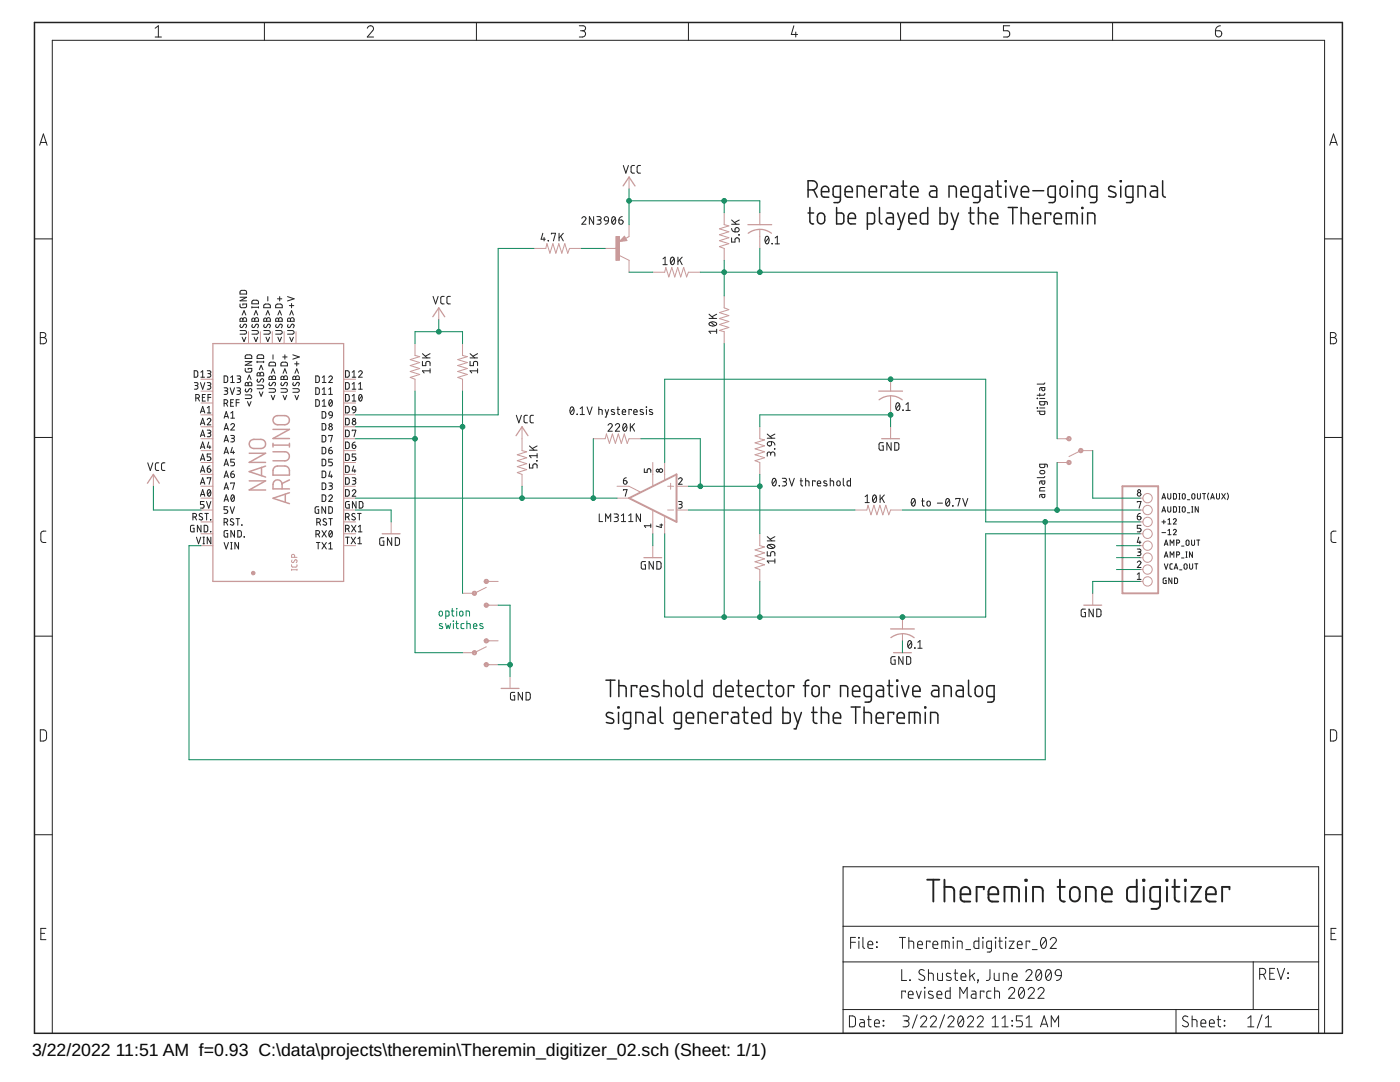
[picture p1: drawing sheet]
<svg xmlns="http://www.w3.org/2000/svg" width="279mm" height="216mm" viewBox="0 0 279 216" stroke-linecap="round" stroke-linejoin="round" font-family="sans-serif">
<defs><g id="words">
<g font-size="3.5">
<text x="6.4" y="210.7">3/22/2022</text>
<text x="23.1" y="210.7">11:51 AM f=0.93 C:\data\projects\theremin\Theremin_digitizer_02.sch (Sheet: 1/1)</text>
</g>
</g></defs>
<g fill="none" stroke="#222" stroke-width=".38">
<path d="M185 175.5h2.5M186.3 175.5v4.4M188.5 177h1.2l.6 .3 .1 .4v2.2M188.5 175.5v4.4M191.7 178.4h1.9a1.01 1.01 0 0 0-.6-1.4 1.01 1.01 0 0 0-1.3 .9v1.3a.7 .7 0 0 0 .7 .7h1.2M196.3 177.5v-.5h-1.4v2.9M197.3 178.4h1.9a1.02 1.02 0 0 0-.7-1.4 1.02 1.02 0 0 0-1.2 .9v1.3l.3 .5 .4 .2h1.2M200.5 179.9v-2.9h2.4a.68 .68 0 0 1 .5 .7v2.2M201.9 177v2.9M204.6 175.5h.3v.3h-.3zM204.8 177v2.9M206.2 179.9v-2.9h1.4a.67 .67 0 0 1 .5 .7v2.2"/>
<path d="M211.1 177h1.4M211.5 175.5v3.7a.79 .79 0 0 0 1 .7M213.9 177.2a.97 .97 0 0 1 1-.1 .97 .97 0 0 1 .6 .8 1.72 1.72 0 0 1-.4 1.8 .97 .97 0 0 1-1 .1 .97 .97 0 0 1-.6-.9 1.72 1.72 0 0 1 .4-1.7zM216.7 179.9v-2.9h1.3l.5 .3 .2 .4v2.2M219.9 178.4h2a1.01 1.01 0 0 0-.7-1.4 1.01 1.01 0 0 0-1.3 .9v1.3a.7 .7 0 0 0 .8 .7h1.2M226.9 175.5v4.4h-1.2l-.5-.2-.3-.5v-1.5l.2-.4 .6-.3h1.2M228.1 175.5h.3v.3h-.3zM228.3 177v2.9M231.5 179.9h-1.4a.67 .67 0 0 1-.5-.7v-1.5a.7 .7 0 0 1 .7-.7h1.2v3.6l-.1 .4-.4 .3-1.2 .1M232.8 175.5h.2v.3h-.2zM232.9 177v2.9M234 177h1.4"/>
<path d="M234.4 175.5v3.7a.78 .78 0 0 0 1 .7M236.5 175.5h.2v.3h-.2zM236.6 177v2.9M237.7 177h2l-2 2.9h2M240.7 178.4h1.9a1.01 1.01 0 0 0-.6-1.4 1.01 1.01 0 0 0-1.3 .9v1.3a.7 .7 0 0 0 .7 .7h1.2M245.4 177.5v-.5h-1.5v2.9"/>
</g>
<g fill="none" stroke="#222" stroke-width=".2">
<path d="M31 5.6l.6-.5v2.3M31 7.4h1.2M52.8 4.5v3.5M73.3 5.6a.62 .62 0 0 1 .9-.4 .62 .62 0 0 1 .2 .9l-1.1 1.3h1.2M95.1 4.5v3.5M115.6 5.1h.8a.5 .5 0 0 1 .5 .5 .5 .5 0 0 1-.5 .5h-.5M116.2 6.1a.62 .62 0 0 1 .7 .7 .62 .62 0 0 1-.7 .6h-.6M137.4 4.5v3.5M158.4 5.1l-.5 1.8h1.3M158.8 6.4v1M179.7 4.5v3.5M201.5 5.1h-1.2v1h.7a.63 .63 0 0 1 .5 .7 .63 .63 0 0 1-.5 .6h-.7"/>
<path d="M222 4.5v3.5M242.6 6.1h.7a.63 .63 0 0 1 .5 .7 .63 .63 0 0 1-.6 .6 .63 .63 0 0 1-.6-.6zM243.6 5.1l-.7 .3-.3 .7M7.9 29l.8-2.3 .7 2.3M8.1 28.4h1.1M124.4 33l.5 1.5 .5-1.5M126.6 33l-.4 .1-.3 .3 .1 .9 .2 .2h.4M127.8 33l-.4 .1-.3 .3 .1 .9 .2 .2h.4M265.4 29l.7-2.3 .8 2.3M265.6 28.4h1.1M6.9 47.7h3.5M47.9 59.3h1.3l-1.3 .7h1.3"/>
<path d="M48 58l.3-.1 .8 .1 .1 .7h-1.3zM53.4 59.2v.8M55.4 59.6h.8M55.8 59.2v.8M57.4 59.2l1.3 .4-1.3 .4M86.4 59.1l.5 1.5 .5-1.5M88.6 59.1l-.4 .1-.2 .3v.9l.2 .2h.4M89.9 59.1l-.5 .1-.2 .3 .1 1.1h.6M108.3 46.5l-.3 1.2h.8M108.6 47.4v.7M109.4 48l.1 .1zM110 46.7v-.2h.9l-.5 1.6"/>
<path d="M111.6 46.5v1.6M111.9 47.1l.5 1M112.4 46.5l-.8 1M116.1 43.6a.41 .41 0 0 1 .6-.3 .41 .41 0 0 1 .1 .6l-.7 .8h.8M118.5 43.2v1.5l-.9-1.5v1.5M119.1 43.2l.7 .1 .2 .2-.2 .4h-.5M119.5 43.9a.42 .42 0 0 1 .5 .4 .42 .42 0 0 1-.5 .4h-.4M120.7 43.3l.3-.1 .3 .1 .1 .8-.7-.1-.1-.4zM121.4 44.1l-.1 .4-.5 .2M122.2 43.3l.3-.1a.9 .9 0 0 1 0 1.5 .96 .96 0 0 1-.3-1.4zM122.8 43.6l-.7 .8M123.5 43.9h.5a.42 .42 0 0 1 .3 .5 .42 .42 0 0 1-.4 .3 .42 .42 0 0 1-.4-.4z"/>
<path d="M124.2 43.2l-.6 .3-.1 .4M132.3 51.6l.4-.3v1.5M132.3 52.8h.9M134 51.4l.2-.1a.88 .88 0 0 1 0 1.5 .93 .93 0 0 1-.2-1.4zM134.5 51.6l-.6 .9M135.3 51.3v1.5M135.6 51.9l.5 .9M136.1 51.3l-.8 .9M146 47.5v.8h.7v-.5a.43 .43 0 0 1 .4-.4 .43 .43 0 0 1 .4 .4v.5M146 45.6l.1 .4 .6 .3M146 44.7h1.5M146 43.9l.9 .8"/>
<path d="M146.8 45.5a.43 .43 0 0 1 .7 .2 .43 .43 0 0 1-.4 .6h-.4zM147.4 46.8l.1 .1zM147.5 43.9l-.9 .5M152.8 47.2l.3-.1a.9 .9 0 0 1 0 1.6 .96 .96 0 0 1-.3-1.5zM153.4 47.5l-.7 .8M154.1 48.6v.1zM154.7 48.7h.9M154.7 47.5l.4-.4v1.6M264.4 47.7h3.5M8 66.4h.7a.5 .5 0 0 1 .4 .5 .5 .5 0 0 1-.4 .5 .62 .62 0 0 1 .6 .6 .62 .62 0 0 1-.6 .6h-.7zM8 67.4h.7M38.8 74h.5l.2 .2v.9l-.2 .1-.5 .1z"/>
<path d="M38.8 76.3l.6 .1 .1 .2-.1 .3h-.5M39.1 79.4h.3a.36 .36 0 0 0 .4-.3 .36 .36 0 0 0-.4-.4h-.3v1.3M39.2 76.9a.37 .37 0 0 1 .3 .4 .37 .37 0 0 1-.3 .4h-.4M39.5 79.4l.3 .6M40 76.3l.4 1.4 .5-1.4M40.1 75.3h.7M40.1 74.3l.3-.3v1.3M40.4 79.3h.4M41 78.7h-.6v1.3h.6M41.4 76.3l.5 .1 .2 .2-.2 .3h-.4M41.4 74h.5l.2 .2-.2 .3h-.4M41.5 79.3h.6"/>
<path d="M41.7 76.9a.37 .37 0 0 1 .4 .4 .37 .37 0 0 1-.4 .4h-.3M41.7 74.5a.36 .36 0 0 1 .4 .4 .36 .36 0 0 1-.4 .4h-.3M42.1 78.7h-.6v1.3M44.7 77.4h.4l.3 .2-.1 .3-.4 .1M44.7 75h.5l.2 .2v.9l-.3 .2h-.4zM45.1 78a.36 .36 0 0 1 .3 .3 .36 .36 0 0 1-.3 .4h-.4M45.9 77.4l.5 1.3 .4-1.3M46 76.3h.8M46 75.3l.4-.3v1.3M46.6 79.8h-.6v1.3h.6M47.3 77.4h.4l.3 .2-.2 .3-.4 .1M47.3 75h.6l.1 .2-.1 .4h-.4"/>
<path d="M47.6 78a.36 .36 0 0 1 .4 .3 .36 .36 0 0 1-.4 .4h-.3M47.7 75.6a.36 .36 0 0 1 .3 .4 .36 .36 0 0 1-.3 .3h-.4M47.7 79.8h-.6v1.3M47.9 66h.9a.36 .36 0 0 1 .4 .3 .36 .36 0 0 1-.4 .4h-.9M47.9 60.7l.1 .7 1.1-.1 .1-.6h-.7v.2M47.9 63.6l.4-.1 .2 .2a.37 .37 0 0 1 .3-.3 .37 .37 0 0 1 .4 .3v.4h-1.3zM48 64.7a.33 .33 0 0 0 0 .5 .33 .33 0 0 0 .5 0l.2-.4a.36 .36 0 0 1 .5 .1 .36 .36 0 0 1-.2 .5M48.3 67.3l.4 .9 .4-.9M48.3 62.9l.4-.9 .4 .9M48.5 63.7v.4M48.9 78.8h1a.36 .36 0 0 1 .3 .4 .36 .36 0 0 1-.3 .3h-1M48.9 73.5l.2 .7 .9 .1 .2-.2v-.6h-.7v.2"/>
<path d="M48.9 72.2h1.3l-1.3 .7h1.3M49 77.6v.4l.2 .2 .5-.5a.35 .35 0 0 1 .6 0 .35 .35 0 0 1-.2 .6M49 76.4l.3-.1 .2 .3a.36 .36 0 0 1 .4-.4 .36 .36 0 0 1 .3 .4v.4h-1.3zM49 70.9l1-.1 .2 .2v.5h-1.3zM49.4 75.7l.3-.9 .4 .9M49.5 76.6v.4M50.3 66h.9a.36 .36 0 0 1 .4 .3 .36 .36 0 0 1-.4 .4h-.9M50.3 61.2v.3M50.3 61.3h1.3M50.3 63.6l.3-.1 .2 .2a.37 .37 0 0 1 .4-.3 .37 .37 0 0 1 .4 .3v.4h-1.3zM50.4 64.7a.33 .33 0 0 0-.1 .5 .33 .33 0 0 0 .5 0l.2-.4a.36 .36 0 0 1 .6 .1 .36 .36 0 0 1-.2 .5M50.4 60l1-.1 .2 .4v.3h-1.3z"/>
<path d="M50.7 67.3l.4 .9 .3-.9M50.7 62.9l.4-.9 .3 .9M50.8 63.7v.4M51.3 76.9h1a.36 .36 0 0 1 .3 .3 .36 .36 0 0 1-.3 .4h-1M51.3 72.2h1.3M51.3 72.1v.3M51.4 75.6l-.1 .5 .3 .2 .5-.6a.35 .35 0 0 1 .5 .1 .35 .35 0 0 1-.2 .5M51.4 74.4h.4l.1 .2a.36 .36 0 0 1 .4-.3 .36 .36 0 0 1 .3 .3v.4h-1.3zM51.4 70.9l1-.1 .2 .2v.5h-1.3zM51.6 61.2v.3M51.8 78.2l.3 .9 .4-.9M51.8 73.8l.3-.9 .4 .9"/>
<path d="M51.9 74.6v.4M52.6 72.1v.3M52.6 66h1a.36 .36 0 0 1 .4 .3 .36 .36 0 0 1-.4 .4h-1M52.7 63.6l.3-.1 .2 .2a.37 .37 0 0 1 .4-.3 .37 .37 0 0 1 .4 .3v.4h-1.4zM52.7 64.7a.33 .33 0 0 0 0 .5 .33 .33 0 0 0 .5 0l.2-.4a.36 .36 0 0 1 .6 .1 .36 .36 0 0 1-.2 .5M52.7 60.8l.3-.1 .8 .1 .2 .6h-1.4zM53.1 67.3l.3 .9 .4-.9M53.1 62.9l.3-.9 .4 .9M53.2 63.7v.4M53.7 77.6h.9a.36 .36 0 0 1 .4 .3 .36 .36 0 0 1-.4 .4h-.9M53.8 72.4l1-.1 .2 .2v.5h-1.3zM53.8 76.3l-.1 .5 .3 .2 .4-.6a.36 .36 0 0 1 .6 .1 .36 .36 0 0 1-.2 .5"/>
<path d="M53.8 75.1h.2l.3 .3a.36 .36 0 0 1 .3-.4 .36 .36 0 0 1 .4 .4v.3h-1.3zM54.1 78.9l.4 .9 .3-.9M54.1 74.5l.4-.9 .3 .9M54.3 75.4v.3M54.5 70.8v.9M55 66h1a.36 .36 0 0 1 .3 .3 .36 .36 0 0 1-.3 .4h-1M55.1 64.7l-.1 .5 .3 .2 .5-.6a.36 .36 0 0 1 .5 .1 .36 .36 0 0 1-.2 .5M55.1 63.5h.3l.2 .2a.36 .36 0 0 1 .4-.3 .36 .36 0 0 1 .3 .3v.4h-1.3zM55.1 60.8l.3-.1 .8 .1 .1 .6h-1.3zM55.5 67.3l.3 .9 .4-.9M55.5 62.9l.3-.9 .4 .9M55.6 63.7v.4"/>
<path d="M56.1 77.6h.9a.36 .36 0 0 1 .4 .3 .36 .36 0 0 1-.4 .4h-.9M56.2 76.3l-.1 .5 .2 .2 .5-.6a.36 .36 0 0 1 .6 .1 .36 .36 0 0 1-.2 .5M56.2 75.1h.2l.2 .3a.36 .36 0 0 1 .4-.4 .36 .36 0 0 1 .4 .4v.3h-1.3zM56.2 72.4l.9-.1 .2 .2 .1 .5h-1.3zM56.4 71.2h.9M56.5 78.9l.4 .9 .3-.9M56.5 74.5l.4-.9 .3 .9M56.6 75.4v.3M56.9 70.8v.9M57.4 66h.9a.36 .36 0 0 1 .4 .3 .36 .36 0 0 1-.4 .4h-.9M57.5 64.7l-.1 .5 .3 .2 .4-.6a.36 .36 0 0 1 .6 .1 .36 .36 0 0 1-.2 .5M57.5 63.5h.2l.3 .2a.36 .36 0 0 1 .3-.3 .36 .36 0 0 1 .4 .3v.4h-1.3z"/>
<path d="M57.7 61h.9M57.8 67.3l.4 .9 .3-.9M57.8 62.9l.4-.9 .3 .9M58 63.7v.4M58.2 60.6v.8M58.4 77.6h1a.36 .36 0 0 1 .3 .3 .36 .36 0 0 1-.3 .4h-1M58.4 70.8l1.3 .4-1.3 .5M58.5 76.3v.5l.2 .2 .6-.7a.36 .36 0 0 1 .5 .2 .36 .36 0 0 1-.2 .5M58.5 75.1h.3l.2 .3a.36 .36 0 0 1 .4-.4 .36 .36 0 0 1 .3 .4v.3h-1.3zM58.8 72.6h.9M58.9 78.9l.3 .9 .4-.9M58.9 74.5l.3-.9 .4 .9"/>
<path d="M59 75.4v.3M59.2 72.2v.8M63 75h.5l.2 .2v.9l-.2 .2h-.5zM63 77.4h.5l.2 .2v.9l-.2 .2h-.5zM63 79.8h.5l.2 .2v.8l-.2 .2-.5 .1zM64.3 76.3h.8M64.3 75.3l.4-.3v1.3M64.3 77.7l.4-.3v1.3M64.3 78.7h.8M65.6 75.3a.36 .36 0 0 1 .5-.3 .36 .36 0 0 1 .1 .6l-.6 .7h.7M65.6 78.7h.7M65.6 77.7l.4-.3v1.3"/>
<path d="M65.8 79.8h.1a.67 .67 0 0 1 .4 .6 .67 .67 0 0 1-.4 .6l-.3-.6zM69 74h.5l.2 .2v.7l-.2 .3-.5 .1zM69 76.3l.5 .1 .2 .2v.7l-.2 .3-.5 .1zM69 78.7h.5l.2 .3v.7l-.2 .3h-.5zM70.3 75.3h.7M70.3 74.3l.4-.3v1.3M70.3 76.6l.4-.3v1.4M70.3 79l.4-.3v1.3M70.3 77.7h.7M71.6 74.3a.36 .36 0 0 1 .5-.3 .36 .36 0 0 1 .1 .5l-.6 .8h.7M71.6 77.7h.7M71.6 76.6l.3-.3v1.4"/>
<path d="M71.7 78.8l.1-.1a.66 .66 0 0 1 .5 .7 .66 .66 0 0 1-.5 .6l-.2-.6zM72.2 79l-.6 .7M84.3 72.1v.9h.7v-.5a.43 .43 0 0 1 .4-.4 .43 .43 0 0 1 .4 .4v.5M84.3 71.4h1.5M84.3 70.6l.9 .8M85.8 74h-1.5l.3 .4M85.8 73.6v.8M85.8 70.6l-.9 .5M93.8 72.1v.9h.7v-.5a.42 .42 0 0 1 .4-.4 .42 .42 0 0 1 .4 .4v.5M93.8 71.4h1.5M93.8 70.6l.9 .8M95.3 74h-1.5l.3 .4"/>
<path d="M95.3 73.6v.8M95.3 70.6l-.9 .5M141.5 63.5h1.5M141.5 62.7l.9 .8M141.6 64.4a.94 .94 0 0 1 1.4 .2 .9 .9 0 0 1-1.5 0zM141.8 64.3l.9 .7M143 66.1h-1.5l.3 .4M143 65.7v.8M143 62.7l-.9 .5M207 79.5h.1zM207.5 78.5v.5M207.5 79.5h1"/>
<path d="M207.9 77.3l.1 .6 .5-.1v-.5h-.7l-.3 .2v.4M208.5 78.5l-.1 .3-1.4 .1M208.5 76.4l-.2 .2h-1.3M265.5 66.4h.6a.5 .5 0 0 1 .5 .5 .5 .5 0 0 1-.5 .5 .62 .62 0 0 1 .7 .6 .62 .62 0 0 1-.7 .6h-.6zM265.5 67.4h.6M6.9 87.3h3.5M29.5 92.4l.5 1.5 .5-1.5M31.7 92.4h-.5l-.2 .3 .1 1 .1 .2h.5M32.9 92.4h-.5l-.2 .3 .1 1 .1 .2h.5M40 91.9l.4-1.3 .5 1.3M40 89.5l.4-1.3 .5 1.3M40 87.1l.4-1.3 .5 1.3"/>
<path d="M40 84.8l.4-1.3 .5 1.3M40 82.4l.4-1.3 .5 1.3M40 99l.4-1.3 .5 1.3M40 94.3l.4-1.3 .5 1.3M40 96.6l.4-1.3 .5 1.3M40.1 91.6h.7M40.1 89.2h.7M40.1 86.8h.7M40.1 84.4h.7M40.1 82.1h.7M40.1 98.7h.7M40.1 93.9h.7"/>
<path d="M40.1 96.3h.7M41.4 85.8h.4l.3 .3-.1 .2-.5 .1M41.4 83.8a.36 .36 0 0 1 .5-.3 .36 .36 0 0 1 .1 .6l-.6 .7h.7M41.4 93.5h.4a.36 .36 0 0 1 .3 .4 .36 .36 0 0 1-.4 .4 .36 .36 0 0 1-.3-.4zM41.4 82.4h.7M41.4 95.5v-.2h.7l-.4 1.3M41.4 81.4l.3-.3v1.3M41.5 97.8l.2-.1a.7 .7 0 0 1 .4 .7 .7 .7 0 0 1-.5 .6l-.2-.6zM41.7 88.2l-.3 1h.7M41.7 86.4a.36 .36 0 0 1 .4 .4 .36 .36 0 0 1-.4 .3h-.3M41.9 88.9v.6M41.9 93l-.3 .1-.2 .4"/>
<path d="M42 98l-.6 .7M42.1 90.6h-.7v.6h.4a.37 .37 0 0 1 .3 .3 .37 .37 0 0 1-.3 .4h-.4M44.7 80.5h.4a.37 .37 0 0 0 .3-.4 .37 .37 0 0 0-.3-.3h-.4v1.3M44.7 92.9l.4-1.3 .5 1.3M44.7 90.6l.4-1.3 .5 1.3M44.7 88.2l.4-1.3 .5 1.3M44.7 85.8l.4-1.3 .5 1.3M44.7 83.4l.4-1.3 .5 1.3M44.7 95.3l.4-1.3 .5 1.3M44.7 97.7l.4-1.3 .5 1.3M44.8 92.6h.7M44.8 95h.7"/>
<path d="M44.8 90.2h.7M44.8 87.9h.7M44.8 85.5h.7M44.8 83.1h.7M44.8 99.7h.7M44.8 97.3h.7M45.1 80.5l.3 .6M46 80.3h.5M46.1 86.9h.5l.2 .2-.2 .3-.4 .1M46.1 84.8a.36 .36 0 0 1 .5-.3 .36 .36 0 0 1 .1 .6l-.6 .7h.7M46.1 94.6h.4a.37 .37 0 0 1 .3 .4 .37 .37 0 0 1-.4 .3 .37 .37 0 0 1-.3-.3zM46.1 83.4h.7"/>
<path d="M46.1 96.5v-.1h.7l-.4 1.3M46.1 82.4l.3-.3v1.3M46.2 98.8h.1a.67 .67 0 0 1 .5 .6 .67 .67 0 0 1-.5 .6l-.2-.6zM46.4 89.3l-.3 1h.7M46.4 87.5a.36 .36 0 0 1 .4 .3 .36 .36 0 0 1-.4 .4h-.3M46.6 90v.6M46.7 94l-.4 .1-.2 .5M46.7 99l-.6 .8M46.8 91.6h-.7v.6h.4a.38 .38 0 0 1 .3 .4 .38 .38 0 0 1-.3 .3h-.4M47.1 80.3h.6M49.4 80.1l.3 .9 .4-.9M64.3 82.1l.5 .1 .2 .2v.7l-.2 .3h-.5z"/>
<path d="M64.3 84.5h.5l.2 .2v.7l-.2 .4h-.5zM64.3 86.9h.5l.2 .2v.7l-.2 .4h-.5zM64.3 89.3h.5l.2 .2v.7l-.2 .3-.5 .1zM64.3 91.6l.5 .1 .2 .1v.8l-.2 .3h-.5zM64.3 94h.5l.2 .2v.8l-.2 .3h-.5zM64.3 96.4h.5l.2 .2v.7l-.2 .3-.5 .1zM64.3 98.7l.5 .1 .2 .2v.7l-.2 .3-.5 .1zM64.3 80.1l.4-.3v1.3M64.3 81.1h.8M65.6 89.8h.4a.36 .36 0 0 1 .3 .4 .36 .36 0 0 1-.3 .4 .36 .36 0 0 1-.4-.4zM65.6 96.4h.6l.1 .2-.1 .3-.4 .1M65.6 99a.36 .36 0 0 1 .5-.2 .36 .36 0 0 1 .1 .5l-.6 .8h.7"/>
<path d="M65.6 87v-.1h.7l-.3 1.3M65.7 82.2l.3-.1 .2 .1 .1 .7-.6-.1zM65.9 94l-.3 1h.7M66 97a.36 .36 0 0 1 .3 .3 .36 .36 0 0 1-.3 .4h-.4M66.1 94.7v.6M66.2 89.3l-.4 .1-.2 .4M66.3 80.1l-.6 .7M66.3 82.9l-.2 .4-.3 .1M66.3 91.6h-.7v.6h.4a.38 .38 0 0 1 .3 .4 .38 .38 0 0 1-.3 .3h-.4M69 81.1h.5l.2 .2v.7l-.2 .4h-.5zM69 83.5h.3l.4 .2v.7l-.2 .4h-.5zM69 85.8h.3l.4 .3v.7l-.2 .3h-.5z"/>
<path d="M69 88.2h.5l.2 .2v.8l-.2 .3h-.5zM69 90.6h.5l.2 .2v.7l-.2 .4h-.5zM69 93h.5l.2 .2v.7l-.2 .3-.5 .1zM69 95.3l.5 .1 .2 .1v.8l-.2 .3h-.5zM69 97.7h.5l.2 .2v.7l-.2 .4h-.5zM70.3 88.8h.4a.36 .36 0 0 1 .3 .4 .36 .36 0 0 1-.4 .3 .36 .36 0 0 1-.3-.3zM70.3 95.3l.5 .1 .2 .1-.2 .4h-.4M70.3 98a.36 .36 0 0 1 .5-.3 .36 .36 0 0 1 .1 .6l-.6 .7h.7M70.3 80h.7M70.3 86v-.2h.7l-.3 1.3M70.4 81.2l.3-.1 .2 .1 .1 .6-.6-.1zM70.6 93l-.3 1h.7"/>
<path d="M70.7 95.9a.36 .36 0 0 1 .3 .4 .36 .36 0 0 1-.3 .3h-.4M70.8 93.7v.6M70.9 88.2l-.5 .3-.1 .3M71 81.8l-.2 .5-.4 .1M71 90.6h-.7v.6h.4a.37 .37 0 0 1 .3 .3 .37 .37 0 0 1-.3 .4h-.4M103 82.9l.5 1.5 .6-1.5M105.3 82.9h-.5l-.2 .3v1l.2 .1 .5 .1M105.7 92.6v.8h.6v-.5a.43 .43 0 0 1 .5-.3 .43 .43 0 0 1 .4 .3v.5M105.7 89.8h1.5M105.7 89l.9 .8M106.5 82.9h-.5l-.2 .3v1l.2 .1 .5 .1M107.1 91.9l.1 .1z"/>
<path d="M107.2 90.5v.9M107.2 90.9h-1.5l.3 .5M107.2 89l-.9 .5M113.9 81.3l.3-.1a.9 .9 0 0 1 0 1.5 .98 .98 0 0 1-.3-1.4zM114.5 81.5l-.7 .9M115.1 82.6l.1 .1zM115.8 82.7h.8M115.8 81.5l.4-.3v1.5M117.2 81.2l.5 1.5 .5-1.5M119.5 81.7l.7 .1v.9M119.5 81.2v1.5M120.8 81.7l.3 1"/>
<path d="M121.3 84.9a.42 .42 0 0 1 .6-.4 .42 .42 0 0 1 .2 .7l-.8 .8h.9M121.5 81.7l-.6 1.5h-.1M122.6 81.8l-.4-.1-.2 .2 .6 .5 .1 .2-.2 .1-.5-.1M122.8 84.9a.42 .42 0 0 1 .6-.4 .42 .42 0 0 1 .1 .7l-.7 .8h.9M123.1 81.7h.6M123.3 81.2v1.4l.4 .1M124.2 82.2h.7a.36 .36 0 0 0-.3-.5 .36 .36 0 0 0-.4 .3v.6l.7 .1M124.4 95.9h.4a.36 .36 0 0 1 .3 .4 .36 .36 0 0 1-.3 .3 .36 .36 0 0 1-.4-.3zM124.4 97.9v-.2h.7l-.3 1.3M124.5 84.6l.2-.1a.9 .9 0 0 1 0 1.5 .98 .98 0 0 1-.2-1.4zM125 95.3l-.3 .1-.3 .5M125 84.9l-.6 .8"/>
<path d="M125.8 84.5v1.5M126 81.9v-.2h-.5v1M126.1 85.1l.5 .9M126.5 82.2h.6a.36 .36 0 0 0-.2-.5 .36 .36 0 0 0-.4 .3v.6l.6 .1M126.6 84.5l-.8 .9M128.3 81.8l-.3-.1-.3 .2 .7 .5v.2l-.2 .1-.5-.1M128.6 93.5v.8h.6v-.5a.37 .37 0 0 1 .3-.3 .37 .37 0 0 1 .4 .3v.5M129 81.2l.1 .1zM129 81.7v1M130.2 81.8l-.4-.1-.2 .2 .6 .5 .1 .2-.3 .1-.4-.1M135.4 95.6a.35 .35 0 0 1 .5-.2 .35 .35 0 0 1 .1 .5l-.6 .7h.7M153.1 87.4h1.5"/>
<path d="M153.1 86.6l1 .8M153.2 88.3l.8-.2v.5a.42 .42 0 0 1-.6 .3 .42 .42 0 0 1-.2-.6zM153.8 90.6a.42 .42 0 0 1 .4-.4 .42 .42 0 0 1 .4 .4v.4M153.8 90.8v-.4l-.4-.2-.2 .2-.1 .6M154 88.1l.5 .3 .1 .4M154.3 95.5l.2-.1a.9 .9 0 0 1 0 1.6 .98 .98 0 0 1-.2-1.5zM154.6 89.5v.1zM154.6 86.6l-.9 .5M154.8 95.8l-.6 .8M155.5 96.9l.1 .1zM156.1 95.4l.7 .1 .2 .2-.2 .4h-.5M156.5 96.1a.42 .42 0 0 1 .5 .4 .42 .42 0 0 1-.5 .5h-.4"/>
<path d="M157.5 95.4l.5 1.6 .5-1.6M159.7 95.9h.5M159.9 95.4v1.3l.3 .3M160.8 95.9l.6 .2 .1 .9M160.8 95.4v1.6M162.7 96.1v-.2h-.5v1.1M163.1 96.5h.7a.36 .36 0 0 0-.2-.5 .36 .36 0 0 0-.5 .3l.1 .6 .6 .1M165 96h-.5l-.1 .2 .6 .4 .1 .2-.3 .2-.4-.1M165.7 95.9l.6 .2 .1 .9M165.7 95.4v1.6M167.1 96l.3-.1 .3 .2v.7l-.3 .1-.4-.1zM168.3 95.4v1.3l.3 .3"/>
<path d="M169.7 95.4v1.6l-.5-.1-.1-.2v-.7l.6-.1M172.7 99.1l.4-.3v1.5M174.3 98.9l.2-.1a.9 .9 0 0 1 0 1.5 .96 .96 0 0 1-.2-1.4zM174.9 99.1l-.7 .8M175.6 98.8v1.5M176 99.4l.5 .9M176.3 88.3h-.7l-.1 .2-.1 1 .2 .3h.7v-.8h-.3M176.5 98.8l-.9 .9M177.8 88.3v1.5l-.8-1.5v1.5M178.6 88.3h.5l.3 .3v1l-.3 .2h-.5zM178.9 80.5l.3-.1a.9 .9 0 0 1 0 1.5 .98 .98 0 0 1-.3-1.4zM179.5 80.7l-.7 .9"/>
<path d="M180.2 81.8l.1 .1zM180.8 81.9h.9M180.8 80.7l.4-.3v1.5M182 99.6l.3-.1a.9 .9 0 0 1 0 1.5 .96 .96 0 0 1-.3-1.4zM182.6 99.8l-.7 .8M183.9 100h.5M184.1 99.5v1.3l.3 .2M188.9 99.6l.2-.1a.9 .9 0 0 1 0 1.5 .96 .96 0 0 1-.2-1.4zM189.5 99.8l-.7 .8M190.8 99.6v-.1h.8l-.4 1.5M192.1 99.5l.5 1.5 .5-1.5M207 82h1.5v.6l-.2 .1h-.6l-.2-.1v-.6"/>
<path d="M207 81.4h.1zM207.5 81.4h1M207.6 94l.7-.1 .2 .4-.3 .3-.5-.1-.2-.2zM207.9 98.7l.1 .6 .5-.1v-.5h-.7l-.3 .1v.5M207.9 96l.1 .6h.3l.2-.1v-.5h-.7l-.3 .1v.5M208.5 80.1l-.1 .7h-.6l-.3-.1v-.6h1.3l.2 .2v.4M208.5 97.3h-.7l-.3 .2v.5h1M208.5 95.1l-.2 .2h-1.3M208.5 92.6l-.1 .7h-.6l-.3-.2v-.5h1.3l.2 .2v.4M231.9 99.6l.4-1.1 .3 1.1M232 99.3h.5M233 98.5v.8l.3 .3 .3-.2 .1-.9"/>
<path d="M234.2 98.5l.6 .2v.6l-.2 .3h-.4zM235.3 98.5h.2M235.3 99.6h.2M235.4 98.5v1.1M236.1 98.6l.2-.1 .2 .2v.7l-.2 .2-.3-.2zM237 99.7h.4M238 98.6l.2-.1 .2 .2v.7l-.2 .2-.2-.1-.2-.2zM239 98.5v.9l.2 .2 .3-.2 .1-.9M240 98.5h.6M240.3 98.5v1.1M241.2 98.4l-.2 .6 .2 .7M241.6 99.6l.4-1.1 .3 1.1"/>
<path d="M241.7 99.3h.6M242.8 98.5v.9l.2 .2 .4-.2v-.9M243.8 98.5l.7 1.1M244.5 98.5l-.7 1.1M244.9 98.4l.3 .6-.3 .7M264.4 87.3h3.5M9.2 106h-.7l-.4 .5 .2 1.5 .4 .2h.5M38.5 103.2h.4a.36 .36 0 0 0 .3-.4 .36 .36 0 0 0-.3-.4h-.4v1.4M38.7 104.8l-.6 .2-.1 .8 .2 .3h.5v-.7h-.2M38.9 103.2l.3 .6M39.2 107.2l.4 1.3 .5-1.3M40.1 104.8v1.3l-.7-1.3v1.3"/>
<path d="M40.4 102.6l-.5-.1-.1 .2 .5 .5a.35 .35 0 0 1 0 .6 .35 .35 0 0 1-.6-.2M40.5 107.2h.3M40.5 108.5h.3M40.7 107.2v1.3M40.7 100.1h-.7v.5h.4a.38 .38 0 0 1 .3 .4 .38 .38 0 0 1-.3 .4h-.4M40.7 104.8l.6 .1 .1 .2v.8l-.1 .2h-.6zM40.9 102.4h.7M41.2 100.1l.5 1.3 .4-1.3M41.2 102.4v1.4M42 106l.1 .1zM42 103.7l.1 .1zM42.1 107.2v1.3l-.7-1.3v1.3"/>
<path d="M44.7 104.2h.4a.37 .37 0 0 0 .3-.3 .37 .37 0 0 0-.3-.4h-.4v1.3M44.7 100.1l.4-1.4 .5 1.4M44.7 108.2l.4 1.3 .5-1.3M45.1 104.2l.3 .6M45.4 101.1h-.7v.6h.4a.36 .36 0 0 1 .4 .4 .36 .36 0 0 1-.4 .3h-.4M45.4 105.9l-.7 .1v.9l.2 .2 .5 .1v-.8h-.2M45.9 101.1l.5 1.3 .4-1.3M46 108.2h.3M46 109.5h.3M46.2 108.2v1.3M46.6 103.6l-.4-.1-.2 .3 .5 .4a.36 .36 0 0 1 0 .6 .36 .36 0 0 1-.5-.2M46.8 105.9v1.3l-.7-1.3v1.3"/>
<path d="M47.1 103.5h.7M47.5 105.9h.4l.2 .2 .1 .7-.3 .3-.4 .1zM47.5 103.5v1.3M47.6 108.2v1.3l-.7-1.3v1.3M48.2 104.7h.1M48.7 107.1l.1 .1zM63.1 106.6h.3a.36 .36 0 0 0 .4-.4 .36 .36 0 0 0-.4-.3h-.3v1.3M63.1 108.2h.8M63.2 104.2h.4a.37 .37 0 0 0 .4-.3 .37 .37 0 0 0-.4-.4h-.4v1.3M63.5 106.6l.3 .6M63.5 108.2v1.3M63.6 101.1l-.7 .2v.8l.2 .3h.5v-.7h-.2"/>
<path d="M63.7 104.2l.3 .6M64.3 105.9l.8 1.3M64.3 108.2l.8 1.3M65 101.1v1.3l-.8-1.3v1.3M65.1 103.6l-.4-.1-.2 .3 .5 .4a.33 .33 0 0 1 .1 .5 .33 .33 0 0 1-.5 0l-.1-.1M65.1 105.9l-.8 1.3M65.1 108.2l-.8 1.3M65.6 101.1l.5 .1 .2 .1v.9l-.2 .2h-.5zM65.6 108.5l.4-.3v1.3M65.6 103.5h.7M65.6 109.5h.7M65.8 106l.2-.1a.7 .7 0 0 1 .3 .6 .7 .7 0 0 1-.4 .6l-.3-.6z"/>
<path d="M66 103.5v1.3M66.3 106.2l-.6 .7M69 103.2h.3a.36 .36 0 0 0 .4-.4 .36 .36 0 0 0-.4-.4h-.3v1.4M69 105.5h.3a.36 .36 0 0 0 .4-.3 .36 .36 0 0 0-.4-.4h-.3v1.3M69 107.2h.7M69.3 107.2v1.3M69.4 103.2l.3 .6M69.4 105.5l.3 .6M69.7 100.1l-.7 .1v.9l.2 .3h.5v-.8h-.2M70.1 107.2l.9 1.3M70.2 104.8l.8 1.3M70.8 102.6a.33 .33 0 0 0-.5-.1 .33 .33 0 0 0 .1 .5l.4 .2a.33 .33 0 0 1 0 .5 .33 .33 0 0 1-.5 0l-.1-.1"/>
<path d="M71 107.2l-.9 1.3M71 104.8l-.8 1.3M71.1 100.1v1.3l-.8-1.3v1.3M71.4 102.4h.7M71.4 107.5l.4-.3v1.3M71.4 108.5h.8M71.5 105.1l.4-.3v1.3M71.5 106.1h.7M71.7 100.1h.5l.2 .2v.7l-.2 .3-.5 .1zM71.7 102.4v1.4M76.6 107.3h-.5l-.3 .2v1l.2 .3h.6v-.8h-.2M78.2 107.3v1.5l-.9-1.5v1.5"/>
<path d="M78.9 107.3h.6l.2 .3v.8l-.2 .4h-.6zM119.6 102.6v1.5h.7M120.9 104.1v-1.5l.5 .8 .5-.8v1.5M122.6 102.6h.6l.2 .2-.2 .4h-.5M123 103.2a.42 .42 0 0 1 .4 .5 .42 .42 0 0 1-.4 .4h-.4M124 104.1h.9M124 102.9l.4-.3v1.5M125.5 104.1h.8M125.5 102.9l.4-.3v1.5M127.8 102.6v1.5l-.8-1.5v1.5M128.8 112.1h-.6l-.2 .1v1.2l.2 .1 .6 .1v-.9h-.2M129.9 104.5v.8"/>
<path d="M129.9 104.9h-1.3l.3 .4M130.4 112.1v1.5l-.9-1.5v1.5M131.1 112.1h.6l.2 .2v1l-.2 .2-.6 .1zM131.7 104.8h.5M132 104.5v.8l-1-.3M135.4 100.1h.6l.1 .2-.1 .3h-.4M135.8 100.6a.37 .37 0 0 1 .3 .4 .37 .37 0 0 1-.3 .4h-.4M153.1 110.1v.8h.7v-.5a.43 .43 0 0 1 .4-.3 .43 .43 0 0 1 .4 .3v.5M153.1 107.9h1.5M153.1 107.1l1 .8M153.2 108.8a.94 .94 0 0 1 1.4 .2 .9 .9 0 0 1-1.5 0zM153.5 108.7l.8 .7"/>
<path d="M154.6 111.5v.9M154.6 112h-1.5l.4 .4M154.6 107.1l-.9 .5M172.7 100.3h.8M185 100.2l.3-.2 .3 .2-.1 .7-.2 .1-.3-.2zM187.1 100.4h1M190.1 100.9l.1 .1zM227 112.2a.36 .36 0 0 1 .5-.2 .36 .36 0 0 1 .1 .5l-.6 .7h.7M227 109.6h.4l.3 .2-.1 .2-.5 .2M227 103h.4a.36 .36 0 0 1 .3 .4 .36 .36 0 0 1-.4 .4 .36 .36 0 0 1-.3-.4zM227 100.2v-.1h.7l-.4 1.3M227 114.6l.3-.3v1.3"/>
<path d="M227 115.6h.7M227.3 107.2l-.3 1h.7M227.3 110.2a.36 .36 0 0 1 .4 .3 .36 .36 0 0 1-.4 .4h-.3M227.5 107.9v.6M227.6 102.4l-.5 .3-.1 .3M227.7 104.8h-.7v.6h.4a.36 .36 0 0 1 .3 .4 .36 .36 0 0 1-.3 .3h-.4M231.9 104.1h.7M231.9 106.3h.7M231.9 102.2l.4-1.1 .3 1.1M232 101.9h.5M232.3 103.8v.7M232.4 108.8l.3-1 .4 1"/>
<path d="M232.4 111.2l.3-1.1 .4 1.1M232.4 112.5l.3 1.1 .4-1.1M232.5 110.9h.5M232.5 108.6h.5M232.7 115.3l-.5 .2v.9h.5v-.6h-.1M233 101.1v.8l.3 .3 .3-.2 .1-.9M233.1 103.7l.3-.2v1.1M233.1 105.9l.3-.3v1.1M233.1 104.6h.6M233.1 106.7h.6M233.5 108.8v-1l.4 .6 .4-.6v1M233.5 111.2v-1.1l.4 .6 .4-.6v1.1"/>
<path d="M233.9 115.3v1.1l-.6-1.1v1.1M234 112.5h-.4l-.1 .2v.8l.5 .1M234.2 103.7a.3 .3 0 0 1 .4-.2 .3 .3 0 0 1 .1 .5l-.5 .6h.6M234.2 105.9a.3 .3 0 0 1 .4-.3 .3 .3 0 0 1 .1 .5l-.5 .6h.6M234.2 101.1h.4l.2 .2v.7l-.2 .2h-.4zM234.3 113.6l.4-1.1 .4 1.1M234.4 115.3l.6 .2v.6l-.2 .3h-.4zM234.4 113.3h.5M234.8 108.4l.6-.2v-.3l-.6-.1v1M234.8 110.7l.6-.1v-.4l-.6-.1v1.1M235.3 101.1h.2M235.3 102.2h.2"/>
<path d="M235.4 101.1v1.1M235.4 113.7h.5M235.8 109h.5M235.8 111.3h.5M236.1 101.2l.2-.1 .2 .2v.7l-.2 .2-.3-.2zM236.4 112.6l.3-.1 .2 .3v.5l-.2 .3-.4-.2zM236.7 110.1h.2M236.7 111.2h.2M236.8 110.1v1.1M236.8 107.8h.3l.2 .1v.8l-.2 .1-.4-.1zM237 102.3h.4M237.4 112.5v.8l.2 .3 .4-.2v-.9"/>
<path d="M237.8 107.8v.9l.2 .1 .4-.1v-.9M237.8 101.1h.3M237.8 102.2h.3M238 101.1v1.1M238 110.1v1.1l-.6-1.1v1.1M238.4 112.5h.7M238.7 112.5v1.1M238.8 107.8h.6M239.1 101.1v1.1l-.6-1.1v1.1M239.1 107.8v1M266.6 106h-.7l-.3 .5 .1 1.5 .4 .2h.5M6.9 126.9h3.5"/>
<path d="M102.7 138.2h-.6l-.2 .2v.9l.2 .3 .6 .1v-.9h-.2M104.3 138.2v1.5l-.9-1.5v1.5M105 138.2h.6l.2 .2v.9l-.2 .3-.6 .1zM178.6 131h-.5l-.3 .2v1l.2 .3h.6v-.8h-.2M180.2 131v1.5l-.8-1.5v1.5M180.9 131l.6 .1 .2 .2v1l-.2 .2h-.6zM181.3 127.9l.2-.1a.9 .9 0 0 1 0 1.5 .98 .98 0 0 1-.2-1.4zM181.9 128.2l-.7 .8M182.5 129.3h.1zM183.2 129.3h.8M183.2 128.2l.4-.4v1.5M216.6 121.5l-.6 .1-.2 .2v.9l.2 .3 .6 .1v-.9h-.2"/>
<path d="M218.2 121.5v1.6l-.9-1.6v1.6M218.9 121.5l.6 .1 .2 .2v1l-.2 .2-.6 .1zM264.4 126.9h3.5M8 145.6h.8l.4 .3 .1 .3-.1 1.4a1.13 1.13 0 0 1-1.2 .3zM265.5 145.6h.8l.3 .3 .2 .3-.2 1.4a1.13 1.13 0 0 1-1.1 .3zM6.9 166.6h3.5M168.3 173h94.9v33.2h-94.9zM264.4 166.6h3.5M8.1 186.2h.8M9.2 185.3h-1.1v2.2h1.1M168.3 191.9h94.9M168.3 184.8h94.9"/>
<path d="M169.8 188h.9M170.7 187h-.9v2.3M171.3 187l.2 .2zM171.4 187.8v1.5M172.2 187v2l.4 .3M173.2 188.5h1a.51 .51 0 0 0-.4-.7 .51 .51 0 0 0-.6 .5l.1 .8 .9 .2M174.9 188l.1 .1zM174.9 188.9l.1 .2zM179.5 187h1.2M180 193.5v2.1h.9M180.1 187v2.3M180.7 198v-.2h-.7v1.4"/>
<path d="M181.3 198.5h.9a.5 .5 0 0 0-.3-.7 .5 .5 0 0 0-.6 .4l.1 .9 .8 .1M181.4 187.8l.8 .1 .2 1.4M181.4 187v2.3M181.5 195.5l.2 .1zM182.9 197.8l.5 1.4 .5-1.4M183.1 188.5h1a.5 .5 0 0 0-.3-.7 .5 .5 0 0 0-.7 .5l.1 .8 .9 .2M184.4 193.7a.55 .55 0 0 0-.8-.2 .55 .55 0 0 0 0 .9l.7 .3a.55 .55 0 0 1 .1 .9 .55 .55 0 0 1-.8-.1l-.3-.2M184.5 197l.1 .1zM184.6 197.8v1.4M185.3 194.2l.9 .1 .1 1.3M185.3 193.5v2.1M185.6 188v-.2h-.7v1.5"/>
<path d="M186.1 197.9l-.6-.1-.2 .3 .9 .6v.4l-.2 .1-.7-.1M186.2 188.5h1a.51 .51 0 0 0-.4-.7 .51 .51 0 0 0-.6 .5l.1 .8 .9 .2M187 198.5h1a.51 .51 0 0 0-.4-.7 .51 .51 0 0 0-.6 .4l.1 .9 .9 .1M187.1 194.2v1.2l.4 .2h.6v-1.4M188 189.3v-1.5l1.3 .1 .1 1.4M188.7 187.8v1.5M189.6 197v2.2h-.7l-.2-.2v-1l.2-.2h.7M189.7 194.3l-.5-.1-.4 .2 .2 .4 .8 .3v.4l-.3 .1-.6-.1M190.2 187l.1 .2zM190.2 187.8v1.5M190.4 194.2h.7M190.6 193.5l.1 1.9 .4 .2"/>
<path d="M191.1 189.3v-1.5h.7l.2 .2v1.3M191.6 199.2v-2.2l.7 1.2 .7-1.2v2.2M191.8 194.9h1a.51 .51 0 0 0-.4-.7 .51 .51 0 0 0-.6 .5l.1 .8 .9 .1M192.7 189.5h1M193.5 193.5v2.1M193.9 197.8h.6l.3 .2v1.2h-.6a.42 .42 0 0 1-.4-.4 .42 .42 0 0 1 .4-.4h.6M194 194.6l.5 1M194.5 194.2l-1 .7M195.1 195.5l.2 .1zM195.3 195.6l-.2 .5M195.3 187v2.3l-.7-.1-.2-.2v-1l.2-.2h.7M196.1 187l.1 .2z"/>
<path d="M196.2 187.8v1.5M196.4 198v-.2h-.8v1.4M197.6 193.5l-.1 1.8-.3 .3h-.4M197.8 197.8h-.6l-.3 .3 .1 .9 .2 .2h.6M197.9 189.3h-.6l-.4-.3v-1l.2-.2h.8v1.8l-.2 .3-.7 .1M198.4 194.2v1.1l.1 .2 .3 .1h.6v-1.4M198.5 197.8h.7l.2 .2 .1 1.2M198.5 197v2.2M198.6 187l.2 .2zM198.7 187.8v1.5M199.3 187.8h.7M199.5 187v1.9l.1 .2 .4 .2"/>
<path d="M200.2 195.6v-1.4h.7l.3 .2v1.2M200.7 187l.1 .2zM200.7 187.8v1.5M201.3 197.5a.6 .6 0 0 1 .8-.5 .6 .6 0 0 1 .2 1l-1 1.2h1.2M201.4 187.8h1l-1 1.5h1M202 194.9h1a.51 .51 0 0 0-.4-.7 .51 .51 0 0 0-.6 .5l.1 .8 .9 .1M203 188.5h1a.5 .5 0 0 0-.3-.7 .5 .5 0 0 0-.7 .5l.1 .8 .9 .2M203.5 197.2l.2-.1a.92 .92 0 0 1 .7 1.3v.2a.53 .53 0 0 1-.5 .6 .53 .53 0 0 1-.6-.6v-.8zM204.3 197.5l-.9 1.2M204.7 194a.59 .59 0 0 1 .9-.5 .59 .59 0 0 1 .2 .9l-1.1 1.2h1.3M205.2 197.5a.6 .6 0 0 1 .8-.5 .6 .6 0 0 1 .2 1l-1 1.2h1.2M205.5 188v-.2h-.7v1.5"/>
<path d="M206 189.5h1M207 193.6l.3-.1a1.3 1.3 0 0 1 0 2.1 1.31 1.31 0 0 1-.4-1.8zM207.2 197.5a.59 .59 0 0 1 .8-.5 .59 .59 0 0 1 .2 1l-1 1.2h1.2M207.8 194l-1 1.2M207.9 187.2l.2-.1a.91 .91 0 0 1 .7 1.3v.3a.53 .53 0 0 1-.5 .6 .53 .53 0 0 1-.6-.6v-.8zM208.7 187.5l-.9 1.3M208.9 193.6l.4-.1a1.3 1.3 0 0 1 0 2.1 1.29 1.29 0 0 1-.5-1.8zM209.6 187.5a.6 .6 0 0 1 .8-.4 .6 .6 0 0 1 .2 .9l-1 1.3h1.2M209.7 194l-.9 1.2M210.7 193.7a.6 .6 0 0 1 .7-.2 .6 .6 0 0 1 .4 .6v.6h-.7a.56 .56 0 0 1-.5-.4 .56 .56 0 0 1 .1-.6zM211.8 194.7l-.3 .7-.7 .2M250.1 191.9v9.5"/>
<path d="M251.4 194.4h.6a.6 .6 0 0 0 .6-.6 .6 .6 0 0 0-.6-.6h-.6v2.2M252.1 194.4l.5 1M253.4 194.2h.7M254.4 193.2h-1v2.2h1M254.9 193.2l.7 2.2 .8-2.2M257 194.1l.1 .2zM257 195.1l.1 .1zM265.6 186.2h.8M266.6 185.3h-1v2.2h1M10.4 206.2v-198.2h254v198.2M168.3 201.4h94.9M169.5 202.7l.8 .1 .4 .3v1.4l-.4 .4h-.8z"/>
<path d="M171.6 203.5h.7l.2 .3v1.1h-.5a.42 .42 0 0 1-.5-.4 .42 .42 0 0 1 .5-.5h.5M173.1 203.5h.8M173.4 202.7v1.8l.1 .3 .4 .1M174.5 204.2h1a.51 .51 0 0 0-.4-.7 .51 .51 0 0 0-.6 .4l.1 .9 .9 .1M176.3 203.6l.1 .2zM176.3 204.6l.1 .1zM180.2 202.7h.7a.49 .49 0 0 1 .5 .5 .49 .49 0 0 1-.5 .5h-.5M180.8 203.7a.6 .6 0 0 1 .6 .6 .6 .6 0 0 1-.6 .6h-.6M183 202.5l-.9 2.6M183.7 203.2a.59 .59 0 0 1 .9-.5 .59 .59 0 0 1 .1 1l-1 1.2h1.2M185.7 203.2a.59 .59 0 0 1 .8-.5 .59 .59 0 0 1 .2 1l-1 1.2h1.2M188.5 202.5l-1 2.6"/>
<path d="M189.2 203.2a.59 .59 0 0 1 .8-.5 .59 .59 0 0 1 .2 1l-1 1.2h1.2M191.4 202.9l.2-.1a.93 .93 0 0 1 .7 1.3v.2a.52 .52 0 0 1-.6 .6 .52 .52 0 0 1-.5-.6v-.8zM192.2 203.2l-1 1.2M193.1 203.2a.6 .6 0 0 1 .8-.5 .6 .6 0 0 1 .2 1l-1 1.2h1.2M195 203.2a.6 .6 0 0 1 .9-.5 .6 .6 0 0 1 .2 1l-1.1 1.2h1.2M198 204.9h1.2M198 203.2l.6-.5v2.2M200 204.9h1.2M200 203.2l.6-.5v2.2M202 204.6l.1 .1zM202 203.6l.1 .2zM204 202.7h-1.2v1h.8a.61 .61 0 0 1 .5 .6 .61 .61 0 0 1-.5 .6h-.8"/>
<path d="M204.8 204.9h1.2M204.8 203.2l.6-.5v2.2M207.6 204.9l.8-2.2 .7 2.2M207.8 204.4h1.1M209.8 204.9v-2.2l.7 1.2 .8-1.2v2.2M234.7 201.4v4.8M237.1 202.9a.54 .54 0 0 0-.8-.1 .54 .54 0 0 0 0 .8l.6 .4a.55 .55 0 0 1 .1 .8 .55 .55 0 0 1-.8 0l-.2-.2M237.9 203.5h.8l.2 .2v1.2M237.9 202.7v2.2M239.7 204.2h.9a.51 .51 0 0 0-.3-.7 .51 .51 0 0 0-.6 .4l.1 .9 .8 .1M241.4 204.2h.9a.51 .51 0 0 0-.3-.7 .51 .51 0 0 0-.6 .4l.1 .9 .8 .1M242.9 203.5h.7"/>
<path d="M243.1 202.7v1.8l.1 .3 .4 .1M244.3 204.6l.1 .1zM244.3 203.6l.1 .2zM249 204.9h1.2M249 203.2l.6-.5v2.2M251.9 202.5l-1 2.6M252.5 204.9h1.2M252.5 203.2l.6-.5v2.2"/>
<circle cx="66" cy="85.4" r=".36"/>
<circle cx="66" cy="84.8" r=".29"/>
<circle cx="70.7" cy="84.4" r=".36"/>
<circle cx="70.7" cy="83.8" r=".29"/>
<circle cx="131.2" cy="93.9" r=".29"/>
<circle cx="131.9" cy="93.9" r=".36"/>
<circle cx="227.3" cy="98" r=".29"/>
<circle cx="227.3" cy="98.7" r=".37"/>
</g>
<g fill="none" stroke="#222" stroke-width=".3">
<path d="M6.9 4.5h261v201.7h-261zM161.3 37.9a1.57 1.57 0 0 0 1.6-.3 .9 .9 0 0 0 .1-1 .9 .9 0 0 0-.8-.5h-.9v3.2M162.4 37.9l.7 1.4M163.9 38.2h1.5a.77 .77 0 0 0-.5-1 .77 .77 0 0 0-1 .7v.9l.3 .4 1.2 .1M167.7 39.3h-.9l-.4-.2-.1-1.4 .2-.4 1.2-.2v2.8l-.4 .5h-.9M168.7 38.2h1.4a.77 .77 0 0 0-.5-1 .77 .77 0 0 0-.9 .7l.1 1.2 .4 .2h.9M171.1 39.3v-2.2h.9l.4 .3 .1 1.9M173.5 38.2h1.4a.77 .77 0 0 0-.5-1 .77 .77 0 0 0-.9 .7v.9l.2 .4 1.2 .1M177 37.5v-.4h-1.1v2.2M177.8 37.1l.9 .1 .4 .3v1.8h-.8a.65 .65 0 0 1-.6-.6 .65 .65 0 0 1 .6-.6h.8M179.9 37.1h1.1M180.3 36.1v2.9l.2 .2 .5 .1"/>
<path d="M181.7 38.2h1.5a.77 .77 0 0 0-.5-1 .77 .77 0 0 0-1 .7l.1 1.2 .5 .2h.9M185.7 37.1l1 .2 .2 .4v1.6h-.8a.65 .65 0 0 1-.6-.6 .65 .65 0 0 1 .6-.6h.8M189.4 39.3v-2.2h.9l.5 .3 .1 1.9M191.8 38.2h1.5a.77 .77 0 0 0-.6-1 .77 .77 0 0 0-.9 .7v.9l.2 .4 1.3 .1M195.6 39.3h-.9l-.5-.2-.1-1.4 .2-.4 1.3-.2v2.8l-.4 .5h-.9M196.7 37.1l.9 .1 .4 .3v1.8h-.9a.65 .65 0 0 1-.6-.6 .65 .65 0 0 1 .6-.6h.9M198.8 37.1h1M199.1 36.1v2.9l.2 .2 .5 .1M200.6 36.1h.2v.1h-.2zM200.7 37.1v2.2M201.6 37.1l.7 2.2 .8-2.2M203.8 38.2h1.5a.77 .77 0 0 0-.5-1 .77 .77 0 0 0-1 .7l.1 1.2 .5 .2h.9"/>
<path d="M206.1 38.1h2.2M210.6 39.3h-.9l-.4-.2-.2-1.4 .3-.4 1.2-.2v2.8l-.4 .5h-.9M211.7 37.5a.72 .72 0 0 1 .8-.3 .72 .72 0 0 1 .5 .7v.7a.72 .72 0 0 1-.7 .7 .72 .72 0 0 1-.7-.7zM213.9 36.1h.2v.1h-.2zM214 37.1v2.2M215 39.3v-2.2h.9l.5 .3 .1 1.9M218.9 39.3h-.9l-.5-.2-.1-1.4 .3-.4 1.2-.2v2.8l-.4 .5h-.9M222.5 37.3l-.5-.1a.53 .53 0 0 0-.8 .4l.2 .4 1.2 .5 .1 .4-.1 .3-.4 .1-.9-.1M223.6 36.1h.2v.1h-.2zM223.7 37.1v2.2M226.1 39.3h-.9l-.5-.2-.1-1.4 .3-.4 1.2-.2v2.8l-.4 .5h-.9M227.1 39.3v-2.2h.9l.5 .3 .1 1.9"/>
<path d="M229.7 37.1l.9 .1 .4 .3v1.8h-.8a.65 .65 0 0 1-.7-.6 .65 .65 0 0 1 .7-.6h.8M232 36.1l.1 2.9 .5 .3M161.3 42.5h1.1M161.6 41.4v2.9l.4 .4h.4M163.3 42.8a.73 .73 0 0 1 .8-.3 .73 .73 0 0 1 .5 .7 1.25 1.25 0 0 1-.3 1.3l-.7 .1a.67 .67 0 0 1-.5-.7zM167 41.4v3.3h1l.4-.4v-1.4l-.4-.4h-1M169.3 43.6h1.4a.77 .77 0 0 0-.5-1.1 .77 .77 0 0 0-.9 .7v1.1l.2 .3 1.2 .1M173.1 44.7h1.1l.3-.3v-1.5l-.3-.4h-1.1v3.3M175.5 41.4v2.9l.2 .3 .3 .1M177 42.5h.9l.4 .4v1.8h-.8a.64 .64 0 0 1-.7-.7 .64 .64 0 0 1 .7-.6h.8M179.2 42.5l.7 2.2M180.6 42.5l-1.1 3.3h-.3"/>
<path d="M181.4 43.6h1.4a.77 .77 0 0 0-.5-1.1 .77 .77 0 0 0-.9 .7v1.1l.2 .3 1.2 .1M185.1 41.4v3.3h-1l-.4-.4v-1.4l.4-.4h1M187.6 41.4v3.3h1.1l.4-.6-.1-1.4-.3-.2h-1.1M189.8 42.5l.8 2.2M191.3 42.5l-1.1 3.3h-.4M193.3 42.5h1.1M193.7 41.4v2.9l.2 .3 .5 .1M195.3 42.5h1l.3 .2 .1 2M195.3 41.4v3.3M197.7 43.6h1.4a.77 .77 0 0 0-.5-1.1 .77 .77 0 0 0-.9 .7l.1 1.2 .2 .3h1.1M201.2 41.4h1.8M202.1 41.4v3.3"/>
<path d="M203.8 42.5h1.1l.2 .2 .2 2M203.8 41.4v3.3M206.2 43.6h1.5a.77 .77 0 0 0-.5-1.1 .77 .77 0 0 0-1 .7v1.1l.2 .3 1.3 .1M209.7 42.9v-.4h-1.1v2.2M210.4 43.6h1.4a.77 .77 0 0 0-.5-1.1 .77 .77 0 0 0-.9 .7v.9l.2 .5 1.2 .1M212.8 44.7v-2.2h1.6l.5 .2 .1 2M213.9 42.5v2.2M215.9 41.4h.2v.2h-.2zM216 42.5v2.2M217.1 44.7v-2.2h1l.3 .2 .1 2M120.9 135.7h1.8M121.8 135.7v3.3"/>
<path d="M123.5 136.8h1.1l.3 .3 .1 1.9M123.5 135.7v3.3M127.1 137.2v-.4h-1.1v2.2M127.8 137.9h1.4a.77 .77 0 0 0-.5-1 .77 .77 0 0 0-.9 .6l.1 1.3 .3 .2h1M131.4 137l-.6-.2a.5 .5 0 0 0-.7 .2 .5 .5 0 0 0 .3 .7l1 .5 .2 .3-.3 .5-1.2-.2M132.5 136.8h1.1l.3 .3 .1 1.9M132.5 135.7v3.3M135 137.1a.73 .73 0 0 1 .8-.2 .73 .73 0 0 1 .6 .6 1.32 1.32 0 0 1-.3 1.4l-.5 .1-.6-.3-.1-.4zM137.3 135.7v2.8l.1 .3 .5 .2M140.1 135.7v3.3h-1.1l-.3-.4v-1.4l.3-.4h1.1M143.9 135.7v3.3l-1.2-.1-.2-.4 .1-1.4 .3-.3h1M144.9 137.9h1.4a.77 .77 0 0 0-.5-1 .77 .77 0 0 0-.9 .6l.1 1.3 .2 .2h1.1"/>
<path d="M147 136.8h1.1M147.4 135.7v2.9l.2 .3 .5 .1M148.9 137.9h1.4a.77 .77 0 0 0-.5-1 .77 .77 0 0 0-.9 .6l.1 1.3 .2 .2h1.1M152.5 136.8h-.9l-.4 .6 .1 1.4 .3 .2h.9M153.1 136.8h1.1M153.4 135.7l.1 2.9 .3 .4h.4M155.1 137.1a.73 .73 0 0 1 .8-.2 .73 .73 0 0 1 .5 .6 1.32 1.32 0 0 1-.3 1.4l-.4 .1a.7 .7 0 0 1-.8-.7zM158.4 137.2v-.4h-1.1v2.2M160.3 136.8h1.1M161.4 135.7l-.5 .1-.2 .3v2.9M162.2 137.1a.73 .73 0 0 1 .8-.2 .73 .73 0 0 1 .5 .6v.8a.72 .72 0 0 1-.7 .7 .72 .72 0 0 1-.7-.7zM165.5 137.2v-.4h-1.1v2.2"/>
<path d="M167.7 139v-2.2h1.1l.3 .3 .1 1.9M170.1 137.9h1.5a.77 .77 0 0 0-.5-1 .77 .77 0 0 0-1 .6l.1 1.3 .3 .2h1.1M173.9 139h-1.1l-.3-.4v-1.4l.3-.4h1.1v2.8l-.2 .4-1.1 .1M175 136.8h.9l.4 .4v1.8h-.8a.63 .63 0 0 1-.6-.6 .63 .63 0 0 1 .6-.7h.8M177.1 136.8h1.1M177.5 135.7v2.9l.2 .3 .5 .1M179 135.7h.2v.2h-.2zM179 136.8v2.2M179.9 136.8l.8 2.2 .7-2.2M182.2 137.9h1.4a.77 .77 0 0 0-.5-1 .77 .77 0 0 0-.9 .6l.1 1.3 .2 .2h1.1M186.1 136.8h.9l.3 .4v1.8h-.8a.64 .64 0 0 1-.6-.6 .64 .64 0 0 1 .6-.7h.8M188.4 139v-2.2h1.1l.2 .3 .1 1.9"/>
<path d="M191 136.8h.9l.3 .4v1.8h-.8a.63 .63 0 0 1-.6-.6 .63 .63 0 0 1 .6-.7h.8M193.3 135.7v2.9l.2 .3 .3 .1M194.8 137.1a.73 .73 0 0 1 .8-.2 .73 .73 0 0 1 .5 .6 1.32 1.32 0 0 1-.3 1.4l-.5 .1-.5-.3-.2-.4zM198.4 139h-1.1l-.3-.2-.1-1.4 .2-.5 1.3-.1v2.8l-.1 .3-.3 .2h-.9M122.3 142.3l-.3-.1a.57 .57 0 0 0-.8 0 .57 .57 0 0 0-.1 .8l1.3 .5 .1 .6a1.11 1.11 0 0 1-1.5 .1M123.3 141.1h.2v.1h-.2zM123.4 142.2v2.1M125.9 144.3h-1.1l-.3-.2-.1-1.4 .2-.4 1.3-.1v2.7l-.4 .5h-.9M126.9 144.3v-2.1h.9l.4 .2 .2 1.9M129.5 142.2h.9l.3 .3v1.8h-.8a.63 .63 0 0 1-.6-.6 .63 .63 0 0 1 .6-.6h.8M131.8 141.1v2.7l.1 .3 .4 .2M136 144.3h-1.1l-.3-.2v-1.4l.2-.4 1.2-.1v2.7l-.4 .5h-.9"/>
<path d="M136.9 143.3h1.5a.77 .77 0 0 0-.5-1.1 .77 .77 0 0 0-1 .7l.2 1.2 .2 .2h1.1M139.3 144.3v-2.1h1l.4 .2 .1 1.9M141.8 143.3h1.4a.77 .77 0 0 0-.5-1.1 .77 .77 0 0 0-.9 .7l.1 1.2 .2 .2h1.1M145.2 142.5v-.3h-1.1v2.1M146.1 142.2h.9l.4 .3v1.8h-.8a.63 .63 0 0 1-.7-.6 .63 .63 0 0 1 .7-.6h.8M148.2 142.2h1.1M148.5 141.1v2.7l.3 .4 .5 .1M150 143.3h1.5a.77 .77 0 0 0-.5-1.1 .77 .77 0 0 0-1 .7l.1 1.2 .3 .2h1.1M153.8 141.1v3.2h-1.1l-.3-.2-.1-.3 .1-1.4 .5-.2h.9M156.3 141.1v3.2h1l.4-.3v-1.5l-.4-.3h-1M158.5 142.2l.7 2.1M159.9 142.2l-1 3.2h-.4"/>
<path d="M162 142.2h1M162.3 141.1v2.9l.4 .3h.3M163.9 142.2h.9l.5 .2 .1 1.9M163.9 141.1v3.2M166.3 143.3h1.5a.77 .77 0 0 0-.5-1.1 .77 .77 0 0 0-1 .7l.1 1.2 .3 .2h1.1M169.9 141.1h1.8M170.8 141.1v3.2M172.4 142.2h1l.4 .2 .1 1.9M172.4 141.1v3.2M174.9 143.3h1.4a.77 .77 0 0 0-.5-1.1 .77 .77 0 0 0-.9 .7l.1 1.2 .2 .2h1.1M178.4 142.5v-.3h-1.2v2.1M179 143.3h1.5a.76 .76 0 0 0-.5-1.1 .76 .76 0 0 0-1 .7l.1 1.2 .3 .2h1.1"/>
<path d="M181.4 144.3v-2.1h1.7l.4 .2 .1 1.9M182.5 142.2v2.1M184.6 141.1h.1v.1h-.1zM184.7 142.2v2.1M185.7 144.3v-2.1h.9l.5 .2 .1 1.9"/>
</g>
<g fill="none" stroke="#c99a9a" stroke-width=".2">
<path d="M125.5 35.3v2.4M106.6 49.6h2.3l.3-1 .5 1.9 .6-1.9 .6 1.9 .6-1.9 .6 1.9 .6-1.9 .6 1.9 .4-.9h2.3M120.8 49.6h2.3M123.6 51l1.9 .9v2.4M124.6 47.1l.5 .9-1.5 .2zM125.5 44.8v2.4l-.7 .4M130.3 54.3h2.4l.2-.9 .6 1.9 .6-1.9 .6 1.9 .6-1.9 .5 1.9 .6-1.9 .6 1.9 .4-1h2.4M144.5 42.4v2.4l1 .3-1.9 .6 1.9 .5-1.9 .6 1.9 .6-1.9 .6 1.9 .6-1.9 .6 .9 .4v2.3M144.5 59.1v2.3l1 .4-1.9 .6 1.9 .6-1.9 .6 1.9 .6-1.9 .5 1.9 .6-1.9 .6 .9 .3v2.4M151.6 42.4v2.4M151.6 45.8v3.8M40.1 75.7h2.4"/>
<path d="M40.1 78h2.4M49.6 66.2v2.4M52 66.2v2.4M54.3 66.2v2.4M56.7 66.2v2.4M59.1 66.2v2.4M68.6 75.7h2.4M68.6 78h2.4M82.8 68.6v2.3l1 .3-1.9 .6 1.9 .5-1.9 .6 1.9 .6-1.9 .6 1.9 .6-1.9 .6 .9 .4v2.3M87.6 61.4v2.4M92.3 68.6v2.3l1 .3-1.9 .6 1.9 .5-1.9 .6 1.9 .6-1.9 .6 1.9 .6-1.9 .6 .9 .4v2.3M177.7 75.7v2.3"/>
<path d="M177.7 79v3.8M30.6 94.7v2.3M40.1 80.4h2.4M40.1 82.8h2.4M40.1 85.2h2.4M40.1 87.5h2.4M40.1 89.9h2.4M40.1 92.3h2.4M40.1 94.7h2.4M40.1 97h2.4M40.1 99.4h2.4M68.6 80.4h2.4"/>
<path d="M68.6 82.8h2.4M68.6 85.2h2.4M68.6 87.5h2.4M68.6 89.9h2.4M68.6 92.3h2.4M68.6 94.7h2.4M68.6 97h2.4M68.6 99.4h2.4M104.2 85.2v4.7l.9 .2-1.9 .6 1.9 .6-1.9 .6 1.9 .6-1.9 .6 1.9 .6-1.9 .6 1 .4v2.3M118.4 87.5h2.4l.2-.9 .6 1.9 .6-1.9 .6 1.9 .6-1.9 .6 1.9 .6-1.9 .6 1.9 .3-1h2.4M123.1 97h2.4l2.3 1.2M123.1 99.4h2.4"/>
<path d="M130.3 92.3v4.7M132.7 92.3v3.5M133.2 97h1.2M133.8 96.4v1.2M135 97h2.4M151.6 85.2v2.3l1 .3-1.9 .6 1.9 .6-1.9 .6 1.9 .5-1.9 .6 1.9 .6-1.9 .6 .9 .4v2.4M177.7 85.2v2.3M211 87.5h2.3M211 92.3h2.3M218.1 89.9h-2.4l-2.4 1.2M227.6 99.4h.5M40.1 101.8h2.4"/>
<path d="M40.1 104.1h2.4M40.1 106.5h2.4M40.1 108.9h2.4M58.2 112.7v.3l.2 .2 .8-.1 .1-.4M58.2 113.7h1.1M58.2 113.6v.2M58.3 111.7l-.1 .4 .2 .2 .4-.5a.29 .29 0 0 1 .5 .1 .29 .29 0 0 1-.2 .4M58.8 111.2l-.1-.5h-.4l-.1 .5h1.1M59.3 113.6v.2M68.6 101.8h2.4M68.6 104.1h2.4M68.6 106.5h2.4"/>
<path d="M68.6 108.9h2.4M78.1 104.1v2.4M97 116h2.4M97 117.2l-2.3 1.2h-2.4M130.3 101.9v4.6M130.3 108.9v2.4M132.7 103v3.5M133.2 101.8h1.2M135 101.8h2.4M151.6 106.5v2.4l1 .2-1.9 .6 1.9 .6-1.9 .6 1.9 .6-1.9 .6 1.9 .6-1.9 .6 .9 .3v2.4M170.6 101.8h2.4l.2-1 .6 1.9 .6-1.9 .6 1.9 .6-1.9 .6 1.9 .6-1.9 .6 1.9 .3-.9h2.4M218.1 118.4v2.4"/>
<path d="M227.6 101.8h.5M227.6 104.1h.5M227.6 106.5h.5M227.6 108.9h.5M227.6 116h.5M227.6 113.6h.5M227.6 111.3h.5M97 120.8h2.4M97 129.1l-2.3 1.1h-2.4M97 132.6h2.4M97 127.9h2.4M101.8 135v2.4"/>
<path d="M180.1 123.1v2.4M180.1 126.4v3.8"/>
<circle cx="229" cy="99.4" r=".93"/>
<circle cx="229" cy="108.9" r=".93"/>
<circle cx="229" cy="106.5" r=".93"/>
<circle cx="229" cy="113.6" r=".93"/>
<circle cx="229" cy="111.3" r=".93"/>
<circle cx="229" cy="104.1" r=".93"/>
<circle cx="229" cy="101.8" r=".93"/>
<circle cx="229" cy="116" r=".93"/>
</g>
<g fill="none" stroke="#c99a9a" stroke-width=".25">
<path d="M124.4 37.1l1.1-1.8 1.2 1.8M124.6 47.8h-.4l.4-.3 .2 .4-.9 .1 .7-.7 .3 .6M149.3 44.8h4.7M149.3 46.5a3.8 3.8 0 0 1 4.7 0M42.5 68.6h26.1v47.4h-26.1zM86.4 63.2l1.2-1.8 1.2 1.8M175.4 78h4.7M175.4 79.8a3.7 3.7 0 0 1 4.7 0M29.4 96.4l1.2-1.7 1.2 1.7M103 86.9l1.2-1.7 1.2 1.7M176 87.5h3.5M76.3 106.5h3.5"/>
<path d="M128.5 111.3h3.6M100 137.4h3.6M177.7 125.5h4.8M177.8 127.2a3.7 3.7 0 0 1 4.6 0M178.3 130.2h3.6M216.3 120.8h3.6"/>
</g>
<g fill="none" stroke="#c99a9a" stroke-width=".3">
<path d="M49.7 95.9h3.3l-3.3 1.9h3.3M49.7 90.4h3.3l-3.3 1.9h3.3M50 88l.7-.3h1.4a.91 .91 0 0 1 .9 .9 .91 .91 0 0 1-.9 .9h-1.4a.92 .92 0 0 1-.9-.5 .92 .92 0 0 1 .2-1zM52.2 93.3v1.6M53 93l-3.3 1.1 3.3 1.1M54.5 90.1h2.4a.9 .9 0 0 1 .9 .9 .9 .9 0 0 1-.9 .9h-2.4M54.5 88.5v.7M54.5 88.8h3.3M54.5 85.7h3.3l-3.3 1.8h3.3M54.7 83.2l.7-.3h1.5a.91 .91 0 0 1 .9 .9 .91 .91 0 0 1-.9 1h-1.5a.92 .92 0 0 1-.8-.6 .92 .92 0 0 1 .1-1zM54.8 93.3l.6-.3h1.5l.6 .3a1.67 1.67 0 0 1 .3 1.5h-3.3v-1.1zM56.3 97.6a1.57 1.57 0 0 0-.3-1.6 .9 .9 0 0 0-1-.2 .9 .9 0 0 0-.5 .9v.9h3.3"/>
<path d="M56.9 98.6v1.6M57.8 98.3l-3.3 1.1 3.3 1.1M57.8 95.8l-1.5 .7M57.8 88.5v.7"/>
</g>
<g fill="#c99a9a" stroke="#c99a9a" stroke-width=".2">
<path d="M50.2 114.2a.35 .35 0 0 1 .6-.1 .35 .35 0 0 1 0 .5l-.4 .1-.2-.4h.5l-.1 .2-.4-.2z" fill-rule="evenodd"/>
<path d="M213.1 91.9a.44 .44 0 0 1 .6 .2 .44 .44 0 0 1-.3 .6 .44 .44 0 0 1-.5-.4h.2a.25 .25 0 0 1 .3-.3 .25 .25 0 0 1 .1 .4 .25 .25 0 0 1-.4 0l-.2-.1z" fill-rule="evenodd"/>
<path d="M213.1 87.2a.44 .44 0 0 1 .6 .2 .44 .44 0 0 1-.3 .6 .44 .44 0 0 1-.5-.5h.2a.25 .25 0 0 1 .3-.2 .25 .25 0 0 1 .1 .3 .25 .25 0 0 1-.4 .1l-.2-.2z" fill-rule="evenodd"/>
<path d="M215.5 89.6a.43 .43 0 0 1 .6 .1 .43 .43 0 0 1-.3 .6 .43 .43 0 0 1-.5-.4h.2a.25 .25 0 0 1 .3-.3 .25 .25 0 0 1 .1 .4 .25 .25 0 0 1-.4 0l-.2-.1z" fill-rule="evenodd"/>
<path d="M96.7 115.8a.43 .43 0 0 1 .7-.1 .43 .43 0 0 1-.2 .7 .43 .43 0 0 1-.6-.4h.2a.24 .24 0 0 1 .3-.2 .24 .24 0 0 1 .1 .4 .24 .24 0 0 1-.4-.1l-.2-.1z" fill-rule="evenodd"/>
<path d="M96.8 120.4a.43 .43 0 0 1 .7 .2 .43 .43 0 0 1-.4 .6 .43 .43 0 0 1-.5-.4h.2a.24 .24 0 0 1 .3-.3 .24 .24 0 0 1 .1 .4 .24 .24 0 0 1-.4 0l-.2-.1z" fill-rule="evenodd"/>
<path d="M94.3 118.2a.43 .43 0 0 1 .7-.1 .43 .43 0 0 1-.1 .7 .43 .43 0 0 1-.6-.4h.1a.24 .24 0 0 1 .4-.2 .24 .24 0 0 1 .1 .4 .24 .24 0 0 1-.4-.1l-.2-.1z" fill-rule="evenodd"/>
<path d="M96.8 127.5a.43 .43 0 0 1 .7 .2 .43 .43 0 0 1-.4 .6 .43 .43 0 0 1-.5-.4h.2a.24 .24 0 0 1 .4-.2 .24 .24 0 0 1 0 .4 .24 .24 0 0 1-.4-.1l-.2-.1z" fill-rule="evenodd"/>
<path d="M96.8 132.3a.43 .43 0 0 1 .6 .2 .43 .43 0 0 1-.3 .5 .43 .43 0 0 1-.5-.4h.2a.24 .24 0 0 1 .3-.2 .24 .24 0 0 1 .1 .4 .24 .24 0 0 1-.4-.1l-.2-.1z" fill-rule="evenodd"/>
<path d="M94.3 130a.43 .43 0 0 1 .7-.1 .43 .43 0 0 1-.2 .7 .43 .43 0 0 1-.5-.4h.1a.24 .24 0 0 1 .4-.2 .24 .24 0 0 1 .1 .4 .24 .24 0 0 1-.4 0l-.2-.2z" fill-rule="evenodd"/>
</g>
<path d="M125.5 99.4l9.5-4.7v9.4zM224 97h7.1v21.4h-7.1z" fill="none" stroke="#c99a9a" stroke-width=".38"/>
<path d="M122.9 47.2h.7v4.7h-.7z" fill="#c99a9a" stroke="#c99a9a" stroke-width=".2"/>
<g fill="none" stroke="#0a865a" stroke-width=".2">
<path d="M125.5 37.7v7.1M106.6 49.6h-7.2v33.2h-28.4M116 49.6h4.8M125.5 40.1h26.1v2.3M125.5 54.3h4.8M139.8 54.3h71.2v33.2M144.5 40.1v2.3M144.5 51.9v7.2M151.6 49.6v4.7M82.8 68.6v-2.4h9.5v2.4M82.8 78v52.2h9.5M87.6 63.8v2.4"/>
<path d="M92.3 78v40.4M144.5 68.6v54.5M30.6 97v4.8h9.5M71 99.4h52.1M71 87.5h11.8M71 85.2h21.3M104.2 97v2.4M118.4 87.5v11.9M127.9 87.5h11.9v9.5M132.7 92.3v-16.6h64v28.4h30.9M137.4 97h14.2M151.6 85.2v-2.4h26.1v2.4"/>
<path d="M151.6 94.7v11.8M211 92.3v9.5M218.1 89.9v9.5h9.5M71 101.8h7.1v2.3M130.3 106.5v2.4M132.7 106.5v16.6h64v-16.6h30.9M137.4 101.8h33.2M151.6 116v7.1M180.1 101.8h47.5M208.6 104.1v47.5h-170.9v-42.7h2.4M222.8 108.9h4.8M222.8 111.3h4.8"/>
<path d="M222.8 113.6h4.8M227.6 116h-9.5v2.4M87.8 122l.3-.1 .2 .2v.5l-.2 .3-.4-.2zM88.3 124.5l-.4-.1-.2 .3 .6 .4v.2l-.2 .1-.4-.1M88.9 124.4l.3 1 .2-.6 .3 .6 .2-1M89 122.9l.6-.1-.1-.8-.5-.1v1.5M90.1 121.9h.5M90.3 121.4v1.4l.3 .1M90.4 123.9l.1 .1zM90.5 124.4v1M91 124.4h.5M91.1 121.4l.1 .1z"/>
<path d="M91.1 123.9v1.4l.4 .1M91.1 121.9v1M91.8 122l.3-.1 .3 .2v.6l-.3 .2-.3-.2zM92.6 124.4h-.4l-.2 .3 .1 .6 .5 .1M93 122.9v-1l.7 .1v.9M93.2 124.4l.6 .1 .1 .9M93.2 123.9v1.5M94.5 124.9h.7a.36 .36 0 0 0-.3-.5 .36 .36 0 0 0-.4 .4v.5l.7 .1M96.4 124.5l-.4-.1-.3 .3 .7 .4v.2l-.2 .1-.4-.1M99.4 132.6h2.4M99.4 120.8h2.4v14.2M180.1 127.9v2.3"/>
</g>
<g fill="#0a865a" stroke="#0a865a" stroke-width=".2">
<circle cx="177.7" cy="82.8" r=".47"/>
<circle cx="101.8" cy="132.6" r=".47"/>
<circle cx="177.7" cy="75.7" r=".47"/>
<circle cx="208.6" cy="104.1" r=".47"/>
<circle cx="180.1" cy="123.1" r=".47"/>
<circle cx="151.6" cy="123.1" r=".47"/>
<circle cx="144.5" cy="123.1" r=".47"/>
<circle cx="104.2" cy="99.4" r=".47"/>
<circle cx="118.4" cy="99.4" r=".47"/>
<circle cx="125.5" cy="40.1" r=".47"/>
<circle cx="144.5" cy="40.1" r=".47"/>
<circle cx="87.6" cy="66.2" r=".47"/>
<circle cx="151.6" cy="97" r=".47"/>
<circle cx="139.8" cy="97" r=".47"/>
<circle cx="211" cy="101.8" r=".47"/>
<circle cx="92.3" cy="85.2" r=".47"/>
<circle cx="82.8" cy="87.5" r=".47"/>
<circle cx="144.5" cy="54.3" r=".47"/>
<circle cx="151.6" cy="54.3" r=".47"/>
</g>
<use href="#words"/>
</svg>
